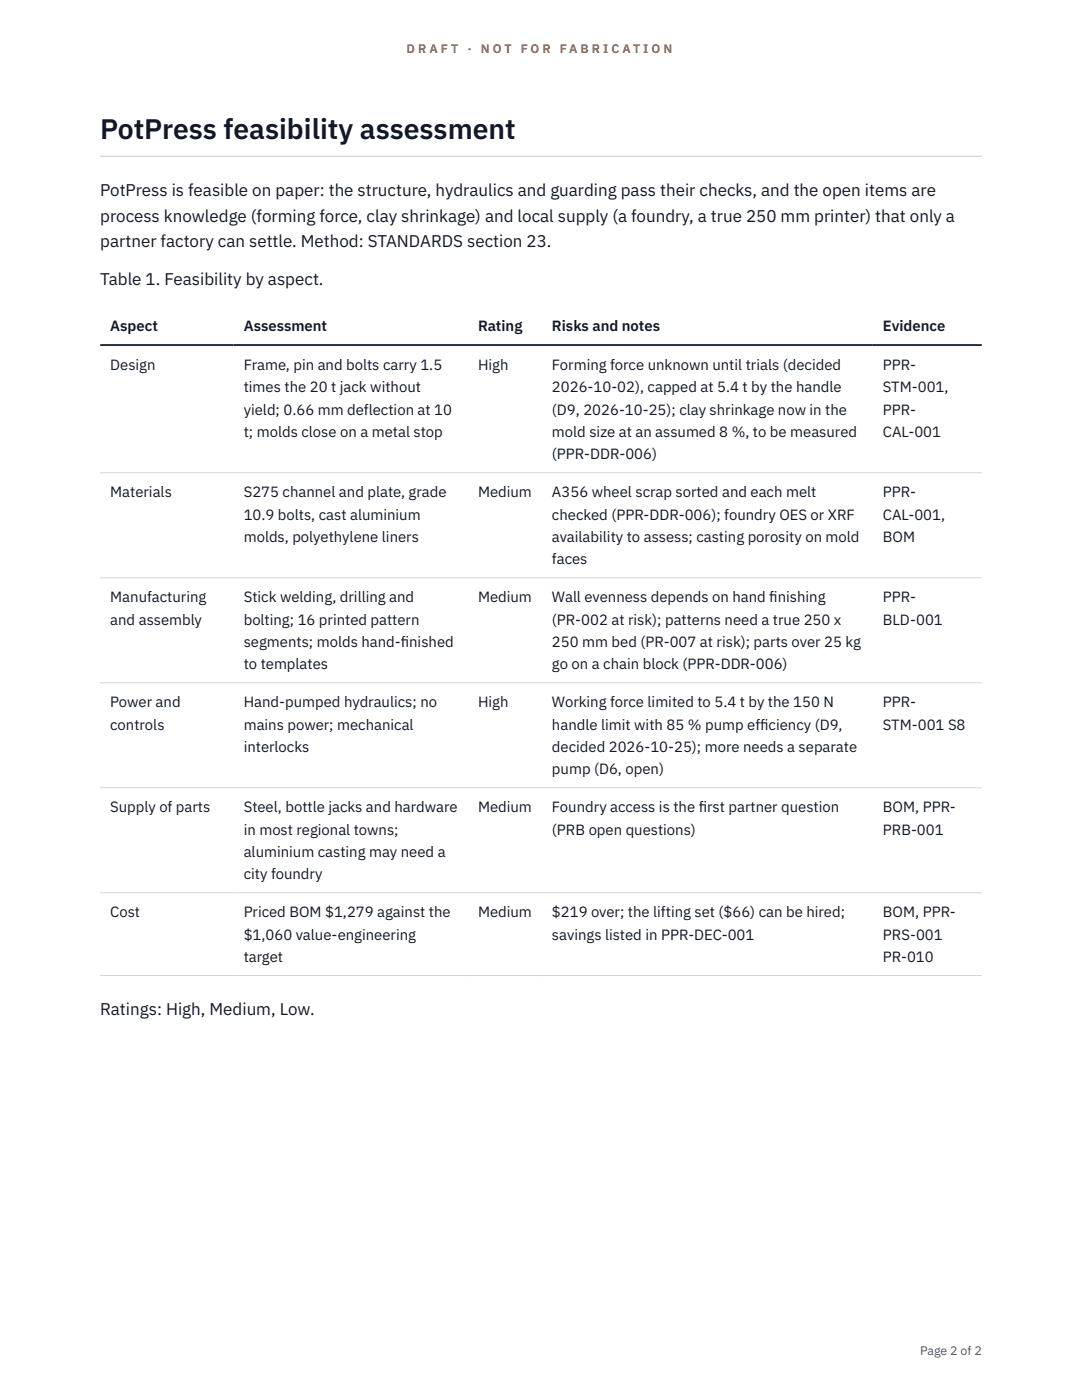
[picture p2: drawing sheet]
<svg xmlns="http://www.w3.org/2000/svg" width="216mm" height="279mm" viewBox="0 0 216 279" stroke-linecap="round" stroke-linejoin="round" font-family="sans-serif">
<defs><g id="words">
<text font-size="5.6" fill="#111827" x="20" y="27.6">PotPress feasibility assessment</text>
<g font-size="3.4" fill="#111827">
<text x="20" y="39.1">PotPress is feasible on paper: the structure, hydraulics and guarding pass their checks, and the open items are</text>
<text x="20" y="44.2">process knowledge (forming force, clay shrinkage) and local supply (a foundry, a true 250 mm printer) that only a</text>
<text x="20" y="49.3">partner factory can settle. Method: STANDARDS section 23.</text>
<text x="20" y="57">Table 1. Feasibility by aspect.</text>
<text x="20" y="202.6">Ratings: High, Medium, Low.</text>
</g>
<g font-size="3" fill="#111827">
<text x="22" y="66.1">Aspect</text>
<text x="48.6" y="66.1">Assessment</text>
<text x="95.4" y="66.1">Rating</text>
<text x="110.1" y="66.1">Risks and notes</text>
<text x="176.2" y="66.1">Evidence</text>
<text x="22" y="73.9">Design</text>
<text x="48.6" y="73.9">Frame, pin and bolts carry 1.5</text>
<text x="95.4" y="73.9">High</text>
<text x="110.1" y="73.9">Forming force unknown until trials (decided</text>
<text x="176.2" y="73.9">PPR-</text>
<text x="48.6" y="78.3">times the 20 t jack without</text>
<text x="48.6" y="82.8">yield; 0.66 mm deflection at 10</text>
<text x="110.1" y="78.3">2026-10-02), capped at 5.4 t by the handle</text>
<text x="110.1" y="82.8">(D9, 2026-10-25); clay shrinkage now in the</text>
<text x="176.2" y="78.3">STM-001,</text>
<text x="176.2" y="82.8">PPR-</text>
<text x="48.6" y="87.2">t; molds close on a metal stop</text>
<text x="110.1" y="87.2">mold size at an assumed 8 %, to be measured</text>
<text x="176.2" y="87.2">CAL-001</text>
<text x="110.1" y="91.7">(PPR-DDR-006)</text>
<text x="22" y="99.3">Materials</text>
<text x="48.6" y="99.3">S275 channel and plate, grade</text>
<text x="95.4" y="99.3">Medium</text>
<text x="110.1" y="99.3">A356 wheel scrap sorted and each melt</text>
<text x="176.2" y="99.3">PPR-</text>
<text x="48.6" y="103.7">10.9 bolts, cast aluminium</text>
<text x="110.1" y="103.7">checked (PPR-DDR-006); foundry OES or XRF</text>
<text x="176.2" y="103.7">CAL-001,</text>
<text x="48.6" y="108.2">molds, polyethylene liners</text>
<text x="110.1" y="108.2">availability to assess; casting porosity on mold</text>
<text x="110.1" y="112.6">faces</text>
<text x="176.2" y="108.2">BOM</text>
<text x="22" y="120.2">Manufacturing</text>
<text x="22" y="124.7">and assembly</text>
<text x="48.6" y="120.2">Stick welding, drilling and</text>
<text x="48.6" y="124.7">bolting; 16 printed pattern</text>
<text x="95.4" y="120.2">Medium</text>
<text x="110.1" y="120.2">Wall evenness depends on hand f</text>
<text x="110.1" y="124.7">(PR-002 at risk); patterns need a true 250 x</text>
<text x="153.5" y="120.2">inishing</text>
<text x="176.2" y="120.2">PPR-</text>
<text x="176.2" y="124.7">BLD-001</text>
<text x="48.6" y="129.1">segments; molds hand-f</text>
<text x="80" y="129.1">inished</text>
<text x="110.1" y="129.1">250 mm bed (PR-007 at risk); parts over 25 kg</text>
<text x="48.6" y="133.6">to templates</text>
<text x="110.1" y="133.6">go on a chain block (PPR-DDR-006)</text>
<text x="22" y="141.2">Power and</text>
<text x="48.6" y="141.2">Hand-pumped hydraulics; no</text>
<text x="95.4" y="141.2">High</text>
<text x="110.1" y="141.2">Working force limited to 5.4 t by the 150 N</text>
<text x="176.2" y="141.2">PPR-</text>
<text x="22" y="145.6">controls</text>
<text x="48.6" y="145.6">mains power; mechanical</text>
<text x="110.1" y="145.6">handle limit with 85 % pump eff</text>
<text x="151.7" y="145.6">iciency (D9,</text>
<text x="176.2" y="145.6">STM-001 S8</text>
<text x="48.6" y="150.1">interlocks</text>
<text x="110.1" y="150.1">decided 2026-10-25); more needs a separate</text>
<text x="110.1" y="154.5">pump (D6, open)</text>
<text x="22" y="162.1">Supply of parts</text>
<text x="48.6" y="162.1">Steel, bottle jacks and hardware</text>
<text x="48.6" y="166.6">in most regional towns;</text>
<text x="95.4" y="162.1">Medium</text>
<text x="110.1" y="162.1">Foundry access is the f</text>
<text x="110.1" y="166.6">(PRB open questions)</text>
<text x="139.4" y="162.1">irst partner question</text>
<text x="176.2" y="162.1">BOM, PPR-</text>
<text x="176.2" y="166.6">PRB-001</text>
<text x="48.6" y="171">aluminium casting may need a</text>
<text x="48.6" y="175.5">city foundry</text>
<text x="22" y="183.1">Cost</text>
<text x="48.6" y="183.1">Priced BOM $1,279 against the</text>
<text x="95.4" y="183.1">Medium</text>
<text x="110.1" y="183.1">$219 over; the lifting set ($66) can be hired;</text>
<text x="176.2" y="183.1">BOM, PPR-</text>
<text x="48.6" y="187.5">$1,060 value-engineering</text>
<text x="48.6" y="192">target</text>
<text x="110.1" y="187.5">savings listed in PPR-DEC-001</text>
<text x="176.2" y="187.5">PRS-001</text>
<text x="176.2" y="192">PR-010</text>
</g>
<g font-size="2.5" fill="#b45309">
<text x="81.1" y="10.5">D R A F T</text>
<text x="93.3" y="10.5">·</text>
<text x="95.9" y="10.5">N O T</text>
<text x="103.9" y="10.5">F O R</text>
<text x="111.7" y="10.5">F A B R I C A T I O N</text>
</g>
<text font-size="2.5" fill="#4b5563" x="183.6" y="270.3">Page 2 of 2</text>
</g></defs>
<path d="M20 31l175.9 .1zM20 31h175.9v.3h-175.9z" fill-rule="evenodd" fill="#d1d5db"/>
<path d="M20 94.4h175.9M20 115.3h175.9M20 136.3h175.9M20 157.2h175.9M20 178.2h175.9M20 194.7h175.9" fill="none" stroke="#d1d5db" stroke-width=".2"/>
<path d="M20 68.9h175.9" fill="none" stroke="#111827" stroke-width=".35"/>
<use href="#words"/>
</svg>
